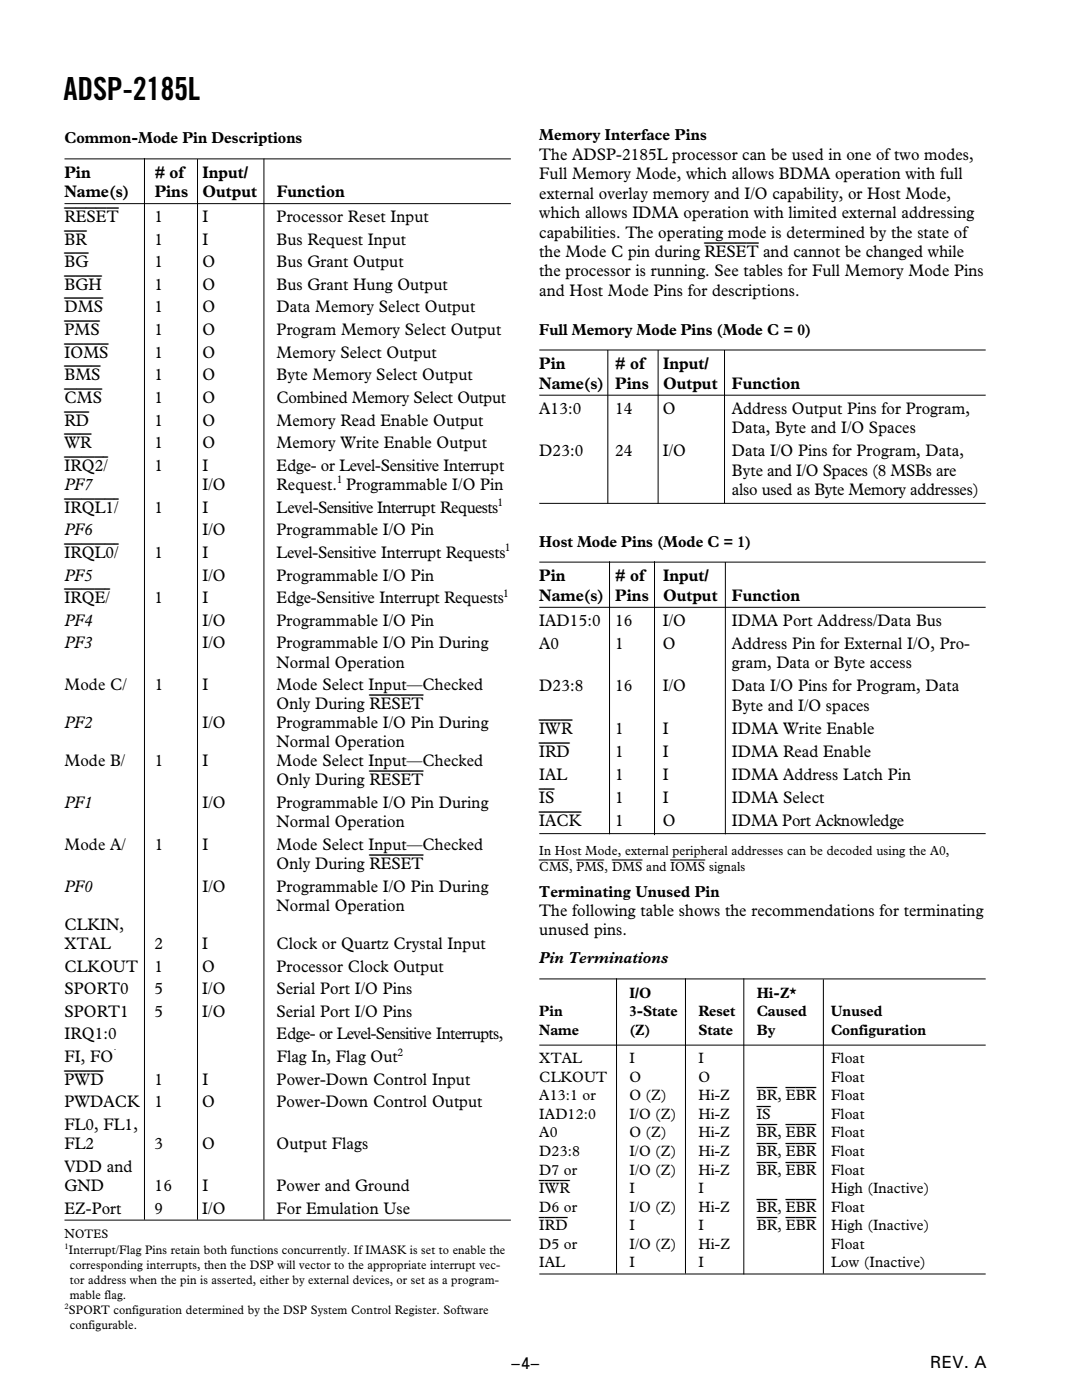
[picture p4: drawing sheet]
<svg xmlns="http://www.w3.org/2000/svg" width="216mm" height="279mm" viewBox="0 0 216 279" stroke-linecap="round" stroke-linejoin="round" font-family="sans-serif">
<defs><g id="words">
<text font-size="6.3" x="12.7" y="20">ADSP-2185L</text>
<g font-size="3.4">
<text x="12.9" y="35.5">Pin</text>
<text x="30.9" y="35.5"># of</text>
<text x="40.4" y="35.5">Input/</text>
<text x="107.6" y="31.9">The ADSP-2185L processor can be used in one of two modes,</text>
<text x="107.6" y="35.8">Full Memory Mode, which allows BDMA operation with full</text>
<text x="12.9" y="39.3">Name(s)</text>
<text x="30.9" y="39.3">Pins</text>
<text x="40.4" y="39.3">Output</text>
<text x="55.2" y="39.3">Function</text>
<text x="107.6" y="39.6">external overlay memory and I/O capability, or Host Mode,</text>
<text x="12.9" y="44.3">RESET</text>
<text x="30.9" y="44.3">1</text>
<text x="40.4" y="44.3">I</text>
<text x="55.2" y="44.3">Processor Reset Input</text>
<text x="107.6" y="43.5">which allows IDMA operation with limited external addressing</text>
<text x="107.6" y="47.4">capabilities. The operating mode is determined by the state of</text>
<text x="12.9" y="48.8">BR</text>
<text x="12.9" y="53.3">BG</text>
<text x="30.9" y="48.8">1</text>
<text x="30.9" y="53.3">1</text>
<text x="40.4" y="48.8">I</text>
<text x="40.4" y="53.3">O</text>
<text x="55.2" y="48.8">Bus Request Input</text>
<text x="55.2" y="53.3">Bus Grant Output</text>
<text x="107.6" y="51.3">the Mode C pin during RESET and cannot be changed while</text>
<text x="12.9" y="57.9">BGH</text>
<text x="30.9" y="57.9">1</text>
<text x="40.4" y="57.9">O</text>
<text x="55.2" y="57.9">Bus Grant Hung Output</text>
<text x="107.6" y="55.2">the processor is running. See tables for Full Memory Mode Pins</text>
<text x="107.6" y="59.1">and Host Mode Pins for descriptions.</text>
<text x="12.9" y="62.4">DMS</text>
<text x="30.9" y="62.4">1</text>
<text x="40.4" y="62.4">O</text>
<text x="55.2" y="62.4">Data Memory Select Output</text>
<text x="12.9" y="66.9">PMS</text>
<text x="12.9" y="71.4">IOMS</text>
<text x="30.9" y="66.9">1</text>
<text x="30.9" y="71.4">1</text>
<text x="40.4" y="66.9">O</text>
<text x="40.4" y="71.4">O</text>
<text x="55.2" y="66.9">Program Memory Select Output</text>
<text x="55.2" y="71.4">Memory Select Output</text>
<text x="12.9" y="75.9">BMS</text>
<text x="30.9" y="75.9">1</text>
<text x="40.4" y="75.9">O</text>
<text x="55.2" y="75.9">Byte Memory Select Output</text>
<text x="107.6" y="73.7">Pin</text>
<text x="107.6" y="77.6">Name(s) Pins</text>
<text x="122.8" y="73.7"># of</text>
<text x="132.3" y="73.7">Input/</text>
<text x="132.3" y="77.6">Output</text>
<text x="146.1" y="77.6">Function</text>
<text x="12.9" y="80.4">CMS</text>
<text x="30.9" y="80.4">1</text>
<text x="40.4" y="80.4">O</text>
<text x="55.2" y="80.4">Combined Memory Select Output</text>
<text x="107.6" y="82.6">A13:0</text>
<text x="122.7" y="82.6">14</text>
<text x="132.3" y="82.6">O</text>
<text x="146" y="82.6">Address Output Pins for Program,</text>
<text x="12.9" y="85">RD</text>
<text x="12.9" y="89.5">WR</text>
<text x="30.9" y="85">1</text>
<text x="30.9" y="89.5">1</text>
<text x="40.4" y="85">O</text>
<text x="40.4" y="89.5">O</text>
<text x="55.2" y="85">Memory Read Enable Output</text>
<text x="55.2" y="89.5">Memory Write Enable Output</text>
<text x="146.1" y="86.5">Data, Byte and I/O Spaces</text>
<text x="12.9" y="94">IRQ2/</text>
<text x="30.9" y="94">1</text>
<text x="40.4" y="94">I</text>
<text x="55.2" y="94">Edge- or Level-Sensitive Interrupt</text>
<text x="107.6" y="91.1">D23:0</text>
<text x="122.7" y="91.1">24</text>
<text x="132.3" y="91.1">I/O</text>
<text x="146" y="91.1">Data I/O Pins for Program, Data,</text>
<text x="146.1" y="95">Byte and I/O Spaces (8 MSBs are</text>
<text x="12.9" y="97.8">PF7</text>
<text x="40.4" y="97.8">I/O</text>
<text x="55.2" y="97.8">Request. Programmable I/O Pin</text>
<text x="146" y="98.8">also used as Byte Memory addresses)</text>
<text x="12.9" y="106.8">PF6</text>
<text x="12.9" y="102.3">IRQL1/</text>
<text x="30.9" y="102.3">1</text>
<text x="40.4" y="102.3">I</text>
<text x="40.4" y="106.8">I/O</text>
<text x="55.2" y="106.8">Programmable I/O Pin</text>
<text x="55.2" y="102.3">Level-Sensitive Interrupt Requests</text>
<text x="12.9" y="111.3">IRQL0/</text>
<text x="30.9" y="111.3">1</text>
<text x="40.4" y="111.3">I</text>
<text x="55.2" y="111.3">Level-Sensitive Interrupt Requests</text>
<text x="12.9" y="115.9">PF5</text>
<text x="40.4" y="115.9">I/O</text>
<text x="55.2" y="115.9">Programmable I/O Pin</text>
<text x="107.6" y="116">Pin</text>
<text x="107.6" y="119.8">Name(s) Pins</text>
<text x="122.8" y="116"># of</text>
<text x="132.3" y="116">Input/</text>
<text x="132.3" y="119.8">Output</text>
<text x="146.1" y="119.8">Function</text>
<text x="12.9" y="120.4">IRQE/</text>
<text x="12.9" y="124.9">PF4</text>
<text x="30.9" y="120.4">1</text>
<text x="40.4" y="120.4">I</text>
<text x="40.4" y="124.9">I/O</text>
<text x="55.2" y="124.9">Programmable I/O Pin</text>
<text x="55.2" y="120.4">Edge-Sensitive Interrupt Requests</text>
<text x="107.6" y="124.9">IAD15:0</text>
<text x="122.7" y="124.9">16</text>
<text x="132.3" y="124.9">I/O</text>
<text x="146" y="124.9">IDMA Port Address/Data Bus</text>
<text x="12.9" y="129.4">PF3</text>
<text x="40.4" y="129.4">I/O</text>
<text x="55.2" y="129.4">Programmable I/O Pin During</text>
<text x="107.6" y="129.5">A0</text>
<text x="122.8" y="129.5">1</text>
<text x="132.3" y="129.5">O</text>
<text x="146" y="129.5">Address Pin for External I/O, Pro-</text>
<text x="12.9" y="137.7">Mode C/</text>
<text x="30.9" y="137.7">1</text>
<text x="40.4" y="137.7">I</text>
<text x="55.2" y="133.2">Normal Operation</text>
<text x="55.2" y="137.7">Mode Select Input—Checked</text>
<text x="107.6" y="138">D23:8</text>
<text x="122.7" y="138">16</text>
<text x="132.3" y="138">I/O</text>
<text x="146" y="138">Data I/O Pins for Program, Data</text>
<text x="146.1" y="133.4">gram, Data or Byte access</text>
<text x="55.2" y="141.5">Only During RESET</text>
<text x="146.1" y="141.9">Byte and I/O spaces</text>
<text x="12.9" y="145.3">PF2</text>
<text x="40.4" y="145.3">I/O</text>
<text x="55.2" y="145.3">Programmable I/O Pin During</text>
<text x="55.2" y="149.1">Normal Operation</text>
<text x="107.6" y="146.4">IWR</text>
<text x="122.8" y="146.4">1</text>
<text x="132.3" y="146.4">I</text>
<text x="146" y="146.4">IDMA Write Enable</text>
<text x="12.9" y="152.9">Mode B/</text>
<text x="30.9" y="152.9">1</text>
<text x="40.4" y="152.9">I</text>
<text x="55.2" y="152.9">Mode Select Input—Checked</text>
<text x="107.6" y="151">IRD</text>
<text x="107.6" y="155.6">IAL</text>
<text x="122.8" y="155.6">1</text>
<text x="122.8" y="151">1</text>
<text x="132.3" y="155.6">I</text>
<text x="132.3" y="151">I</text>
<text x="146" y="155.6">IDMA Address Latch Pin</text>
<text x="146" y="151">IDMA Read Enable</text>
<text x="12.9" y="161.3">PF1</text>
<text x="40.4" y="161.3">I/O</text>
<text x="55.2" y="161.3">Programmable I/O Pin During</text>
<text x="55.2" y="156.8">Only During RESET</text>
<text x="107.6" y="160.2">IS</text>
<text x="122.8" y="160.2">1</text>
<text x="132.3" y="160.2">I</text>
<text x="146" y="160.2">IDMA Select</text>
<text x="55.2" y="165.1">Normal Operation</text>
<text x="107.6" y="164.8">IACK</text>
<text x="122.8" y="164.8">1</text>
<text x="132.3" y="164.8">O</text>
<text x="146" y="164.8">IDMA Port Acknowledge</text>
<text x="12.9" y="169.6">Mode A/</text>
<text x="30.9" y="169.6">1</text>
<text x="40.4" y="169.6">I</text>
<text x="55.2" y="173.4">Only During RESET</text>
<text x="55.2" y="169.6">Mode Select Input—Checked</text>
<text x="12.9" y="177.9">PF0</text>
<text x="40.4" y="177.9">I/O</text>
<text x="55.2" y="177.9">Programmable I/O Pin During</text>
<text x="12.9" y="185.5">CLKIN,</text>
<text x="55.2" y="181.7">Normal Operation</text>
<text x="107.6" y="182.8">The following table shows the recommendations for terminating</text>
<text x="12.9" y="189.4">XTAL</text>
<text x="30.8" y="189.4">2</text>
<text x="40.4" y="189.4">I</text>
<text x="55.2" y="189.4">Clock or Quartz Crystal Input</text>
<text x="107.6" y="186.7">unused pins.</text>
<text x="12.9" y="193.9">CLKOUT</text>
<text x="30.8" y="193.9">1</text>
<text x="40.4" y="193.9">O</text>
<text x="55.2" y="193.9">Processor Clock Output</text>
<text x="12.9" y="198.4">SPORT0</text>
<text x="12.9" y="202.9">SPORT1</text>
<text x="30.8" y="198.4">5</text>
<text x="30.8" y="202.9">5</text>
<text x="40.4" y="198.4">I/O</text>
<text x="40.4" y="202.9">I/O</text>
<text x="55.2" y="198.4">Serial Port I/O Pins</text>
<text x="55.2" y="202.9">Serial Port I/O Pins</text>
<text x="12.9" y="207.4">IRQ1:0</text>
<text x="55.2" y="207.4">Edge- or Level-Sensitive Interrupts,</text>
<text x="12.9" y="212">FI, FO</text>
<text x="55.2" y="212">Flag In, Flag Out</text>
<text x="12.9" y="216.5">PWD</text>
<text x="12.9" y="221">PWDACK</text>
<text x="30.8" y="221">1</text>
<text x="30.9" y="216.5">1</text>
<text x="40.4" y="221">O</text>
<text x="40.4" y="216.5">I</text>
<text x="55.2" y="221">Power-Down Control Output</text>
<text x="55.2" y="216.5">Power-Down Control Input</text>
<text x="12.9" y="225.5">FL0, FL1,</text>
<text x="12.9" y="229.3">FL2</text>
<text x="12.9" y="233.8">VDD and</text>
<text x="30.8" y="229.3">3</text>
<text x="40.4" y="229.3">O</text>
<text x="55.2" y="229.3">Output Flags</text>
<text x="12.9" y="237.6">GND</text>
<text x="30.9" y="237.6">16</text>
<text x="40.4" y="237.6">I</text>
<text x="55.2" y="237.6">Power and Ground</text>
<text x="12.9" y="242.2">EZ-Port</text>
<text x="30.8" y="242.2">9</text>
<text x="40.4" y="242.2">I/O</text>
<text x="55.2" y="242.2">For Emulation Use</text>
<text x="102.1" y="273.2">–4–</text>
<text x="185.6" y="273">REV. A</text>
</g>
<g font-size="3.2">
<text x="12.9" y="28.6">Common-Mode Pin Descriptions</text>
<text x="107.6" y="28">Memory Interface Pins</text>
<text x="107.6" y="66.8">Full Memory Mode Pins (Mode C = 0)</text>
<text x="107.6" y="109.1">Host Mode Pins (Mode C = 1)</text>
<text x="107.6" y="178.9">Terminating Unused Pin</text>
<text x="107.6" y="192.3">Pin Terminations</text>
</g>
<g font-size="3">
<text x="107.6" y="202.9">Pin</text>
<text x="125.6" y="202.9">3-State</text>
<text x="125.6" y="199.1">I/O</text>
<text x="139.4" y="202.9">Reset</text>
<text x="151" y="202.9">Caused</text>
<text x="151" y="199.1">Hi-Z*</text>
<text x="165.8" y="202.9">Unused</text>
<text x="107.6" y="206.5">Name</text>
<text x="125.6" y="206.5">(Z)</text>
<text x="139.4" y="206.5">State</text>
<text x="151" y="206.5">By</text>
<text x="165.8" y="206.5">Configuration</text>
<text x="107.6" y="212.2">XTAL</text>
<text x="107.6" y="215.9">CLKOUT</text>
<text x="125.6" y="212.2">I</text>
<text x="125.6" y="215.9">O</text>
<text x="139.4" y="212.2">I</text>
<text x="139.4" y="215.9">O</text>
<text x="165.8" y="212.2">Float</text>
<text x="165.8" y="215.9">Float</text>
<text x="107.6" y="219.6">A13:1 or</text>
<text x="125.6" y="219.6">O (Z)</text>
<text x="139.4" y="219.6">Hi-Z</text>
<text x="151" y="219.6">BR, EBR</text>
<text x="165.8" y="219.6">Float</text>
<text x="107.6" y="223.3">IAD12:0</text>
<text x="107.6" y="227">A0</text>
<text x="125.6" y="223.3">I/O (Z)</text>
<text x="125.6" y="227">O (Z)</text>
<text x="139.4" y="223.3">Hi-Z</text>
<text x="139.4" y="227">Hi-Z</text>
<text x="151" y="223.3">IS</text>
<text x="151" y="227">BR, EBR</text>
<text x="165.8" y="223.3">Float</text>
<text x="165.8" y="227">Float</text>
<text x="107.6" y="230.7">D23:8</text>
<text x="125.6" y="230.7">I/O (Z)</text>
<text x="139.4" y="230.7">Hi-Z</text>
<text x="151" y="230.7">BR, EBR</text>
<text x="165.8" y="230.7">Float</text>
<text x="107.6" y="234.4">D7 or</text>
<text x="107.6" y="238.1">IWR</text>
<text x="125.6" y="238.1">I</text>
<text x="125.6" y="234.4">I/O (Z)</text>
<text x="139.4" y="234.4">Hi-Z</text>
<text x="139.4" y="238.1">I</text>
<text x="151" y="234.4">BR, EBR</text>
<text x="165.8" y="234.4">Float</text>
<text x="165.8" y="238.1">High (Inactive)</text>
<text x="107.6" y="241.8">D6 or</text>
<text x="107.6" y="245.5">IRD</text>
<text x="125.6" y="245.5">I</text>
<text x="125.6" y="241.8">I/O (Z)</text>
<text x="139.4" y="241.8">Hi-Z</text>
<text x="139.4" y="245.5">I</text>
<text x="151" y="241.8">BR, EBR</text>
<text x="151" y="245.5">BR, EBR</text>
<text x="165.8" y="241.8">Float</text>
<text x="165.8" y="245.5">High (Inactive)</text>
<text x="107.6" y="249.2">D5 or</text>
<text x="125.6" y="249.2">I/O (Z)</text>
<text x="139.4" y="249.2">Hi-Z</text>
<text x="165.8" y="249.2">Float</text>
<text x="107.6" y="252.9">IAL</text>
<text x="125.6" y="252.9">I</text>
<text x="139.4" y="252.9">I</text>
<text x="165.8" y="252.9">Low (Inactive)</text>
</g>
<g font-size="2.6">
<text x="107.6" y="170.7">In Host Mode, external peripheral addresses can be decoded using the A0,</text>
<text x="107.6" y="173.9">CMS, PMS, DMS and IOMS signals</text>
<text x="12.9" y="247.1">NOTES</text>
</g>
<g font-size="2.5">
<text x="13.8" y="250.2">Interrupt/Flag Pins retain both functions concurrently. If IMASK is set to enable the</text>
<text x="13.9" y="253.2">corresponding interrupts, then the DSP will vector to the appropriate interrupt vec-</text>
<text x="13.9" y="256.2">tor address when the pin is asserted, either by external devices, or set as a program-</text>
<text x="13.8" y="262.2">SPORT configuration determined by the DSP System Control Register. Software</text>
<text x="13.9" y="259.2">mable flag.</text>
<text x="13.9" y="265.3">configurable.</text>
</g>
<g font-size="2.3">
<text x="67.2" y="96.5">1</text>
<text x="99.3" y="101">1</text>
<text x="100.8" y="110">1</text>
<text x="100.4" y="119.1">1</text>
<text x="79.3" y="210.7">2</text>
</g>
<g font-size="1.7">
<text x="12.9" y="249.2">1</text>
<text x="12.9" y="261.2">2</text>
</g>
</g></defs>
<g fill="none" stroke="#000" stroke-width=".2">
<path d="M12.9 31.7h89M28.8 31.6v211.8M39.4 31.8v211.6M52.7 31.7v211.7M12.9 40.6h89M107.6 69.8h89.1M107.6 78.9h89.1M121.3 69.8v30.7M131.3 69.8v30.7M144.6 69.8v30.7M107.6 100.5h89.1M107.6 112.2h89.1"/>
<path d="M121.6 112v54.5M130.6 112v54.7M144.7 112.2v54.3M107.6 121.2h89.1M107.6 166.4h89.1M107.6 195.4h89.1M123 195.2v59M136.8 195.2v59M148.4 195.2v59.1M164.3 195.5v58.7M22.9 209.4v.1M107.6 208.6h89.1"/>
<path d="M12.9 243.5h89M107.6 254.3h89.1"/>
</g>
<use href="#words"/>
</svg>
